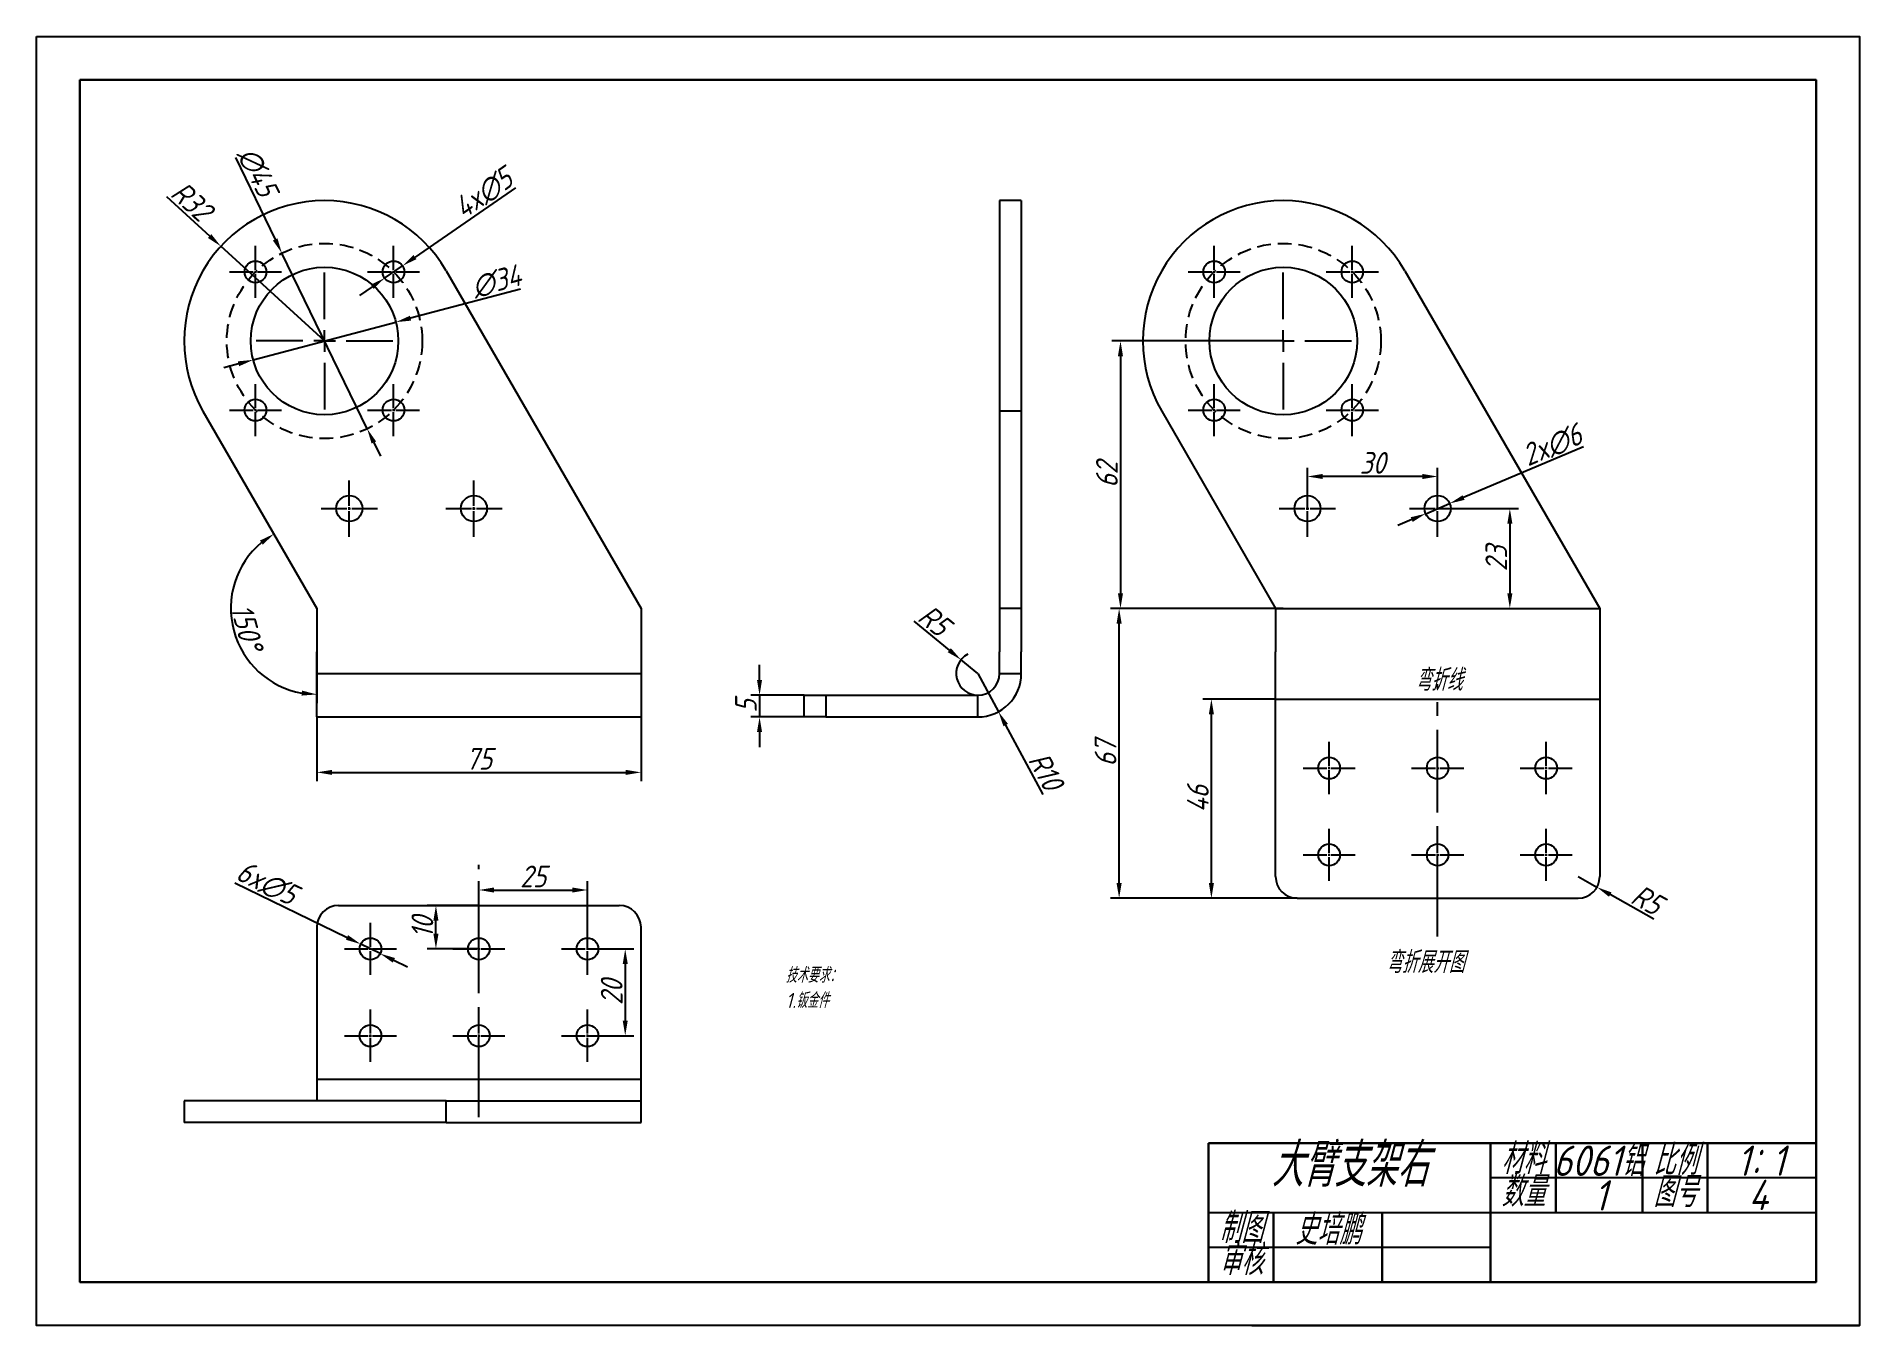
# Model space of a CAD drawing. Header units: millimetres. Extents: x 2835 to 3255, y 1592 to 1889.
import ezdxf

# ---------------------------------------------------------------- set-up
doc = ezdxf.new("R2010")
doc.units = ezdxf.units.MM
doc.linetypes.add('CENTER2', pattern=[28.575, 19.05, -3.175, 3.175, -3.175])
doc.linetypes.add('HIDDEN2', pattern=[4.7625, 3.175, -1.5875])
for name, color, linetype in [('10', 7, 'Continuous'), ('中心线', 1, 'CENTER2'), ('细实线', 3, 'Continuous'), ('虚线', 2, 'HIDDEN2')]:
    doc.layers.add(name, color=color, linetype=linetype)
doc.layers.add('粗实线', color=7, linetype='Continuous', lineweight=30)
doc.styles.get("Standard").update_dxf_attribs({"font": 'gbeitc.shx', "bigfont": 'gbcbig.shx'})
doc.dimstyles.new('ISO-25', dxfattribs={"dimtxt": 5, "dimasz": 3.5, "dimexe": 2, "dimexo": 0, "dimtad": 1, "dimdec": 0, "dimtxsty": 'Standard', "dimcen": 2.5, "dimadec": 0, "dimazin": 0, "dimtfac": 1, "dimtdec": 0, "dimtmove": 0, "dimatfit": 3, "dimfxl": 1, "dimarcsym": 0})

msp = doc.modelspace()

# ---------------------------------------------------------------- texts
at = {"layer": '粗实线', "lineweight": 25, "insert": (3126.96, 1742.88), "char_height": 5, "attachment_point": 1}
msp.add_mtext_dynamic_manual_height_columns('\\pxqc;弯折线', width=63.1263, gutter_width=17.5, heights=[0], dxfattribs=at)
at = {"layer": '细实线', "attachment_point": 1}
for s, width, heights, insert, char_height in [('弯折展开图', 22.0958, [0], (3146.39, 1677.84), 5), ('技术要求：\\P1.钣金件', 58.1829, [0], (3008.05, 1674.11), 3.5), ('\\pxqc;大臂支架右', 65, [0], (3105.44, 1633.61), 10), ('\\pxqc;材料', 15, [0], (3170.44, 1633.54), 7), ('\\pxqc;比例', 15, [0], (3205.44, 1633.27), 7), ('\\pxqc;6061铝', 20.9243, [0], (3184.79, 1633.08), 7), ('\\pxqc;1：1', 15, [0], (3225.22, 1633.1), 7), ('\\pxqc;数量', 15, [0], (3170.44, 1626), 7), ('\\pxqc;图号', 15, [0], (3205.44, 1625.89), 7), ('\\pxqc;1', 15, [0], (3188.26, 1625.09), 7), ('\\pxqc;4', 15, [0], (3224.62, 1625.19), 7), ('\\pxqc;制图', 15, [8], (3105.44, 1617.61), 7), ('\\pxqc;史培鹏', 15, [0], (3125.46, 1617.23), 7), ('\\pxqc;审核', 15, [8.61], (3105.44, 1610.23), 7)]:
    msp.add_mtext_dynamic_manual_height_columns(s, width=width, gutter_width=17.5, heights=heights, dxfattribs=dict(at, insert=insert, char_height=char_height))

# ---------------------------------------------------------------- blocks, each defined once
blk = doc.blocks.new('SW_CENTERMARKSYMBOL_0')
at = {"layer": '10', "color": 0}
for p, q in [((0, 5), (0, 15.75)), ((-5, 0), (-15.75, 0)), ((0, 0), (-2.5, 0)), ((0, 0), (0, 2.5)), ((0, 0), (0, -2.5)), ((0, 0), (2.5, 0)), ((5, 0), (15.75, 0)), ((0, -5), (0, -15.75))]:
    blk.add_line(p, q, dxfattribs=at)
blk = doc.blocks.new('*D12')
at = {"layer": 'Defpoints', "color": 0, "lineweight": 25, "transparency": 16777216}
for p in [(2918.24, 1822.8), (2885.38, 1814.1)]:
    blk.add_point(p, dxfattribs=at)
at = {"layer": '细实线', "color": 0, "lineweight": -2, "transparency": 16777216}
for p, q in [((2946.95, 1830.41), (2921.63, 1823.7)), ((2885.38, 1814.1), (2918.24, 1822.8)), ((2881.99, 1813.2), (2878.61, 1812.3))]:
    blk.add_line(p, q, dxfattribs=at)
at = {"layer": '细实线', "color": 0, "lineweight": 25, "transparency": 16777216}
for points in [[(2921.48, 1824.26), (2921.77, 1823.14), (2918.24, 1822.8)], [(2881.84, 1813.76), (2882.14, 1812.64), (2885.38, 1814.1)]]:
    blk.add_solid(points, dxfattribs=at)
at = {"layer": '细实线', "color": 0, "transparency": 16777216, "insert": (2941.41, 1832.18), "char_height": 5, "attachment_point": 5, "rotation": 14.8398}
blk.add_mtext('∅34', dxfattribs=at)
blk = doc.blocks.new('*D13')
at = {"layer": 'Defpoints', "color": 0, "transparency": 16777216}
for p in [(2877.93, 1840.26), (2901.81, 1818.45)]:
    blk.add_point(p, dxfattribs=at)
at = {"layer": '细实线', "color": 0, "lineweight": -2, "transparency": 16777216}
for p, q in [((2865.38, 1851.72), (2875.35, 1842.62)), ((2901.81, 1818.45), (2877.93, 1840.26))]:
    blk.add_line(p, q, dxfattribs=at)
at = {"layer": '细实线', "color": 0, "transparency": 16777216}
blk.add_solid([(2875.74, 1843.05), (2874.95, 1842.19), (2877.93, 1840.26)], dxfattribs=at)
at = {"layer": '细实线', "color": 0, "transparency": 16777216, "insert": (2871.18, 1850.66), "char_height": 5, "attachment_point": 5, "rotation": 317.5953}
blk.add_mtext('R32', dxfattribs=at)
blk = doc.blocks.new('*D19')
at = {"layer": 'Defpoints', "color": 0, "transparency": 16777216}
for p in [(2900.04, 1731.84), (2974.72, 1731.84), (2974.72, 1719.06)]:
    blk.add_point(p, dxfattribs=at)
at = {"layer": '细实线', "color": 0, "lineweight": -2, "transparency": 16777216}
for p, q in [((2900.04, 1731.84), (2900.04, 1717.06)), ((2974.72, 1731.84), (2974.72, 1717.06)), ((2903.54, 1719.06), (2971.22, 1719.06))]:
    blk.add_line(p, q, dxfattribs=at)
at = {"layer": '细实线', "color": 0, "transparency": 16777216}
for points in [[(2903.54, 1719.64), (2903.54, 1718.48), (2900.04, 1719.06)], [(2971.22, 1719.64), (2971.22, 1718.48), (2974.72, 1719.06)]]:
    blk.add_solid(points, dxfattribs=at)
at = {"layer": '细实线', "color": 0, "transparency": 16777216, "insert": (2937.38, 1722.18), "char_height": 5, "attachment_point": 5}
blk.add_mtext('75', dxfattribs=at)
blk = doc.blocks.new('*D20')
at = {"layer": 'Defpoints', "color": 0, "transparency": 16777216}
for p in [(2873.8, 1802.28), (2880.53, 1760.28), (2900.04, 1756.84), (2900.04, 1756.84), (2900.04, 1746.84)]:
    blk.add_point(p, dxfattribs=at)
at = {"layer": '细实线', "color": 0, "lineweight": -2, "transparency": 16777216}
blk.add_line((2900.04, 1746.84), (2900.04, 1735.02), dxfattribs=at)
blk.add_arc((2900.04, 1756.84), 19.82, 130.1323, 259.8677, dxfattribs=at)
at = {"layer": '细实线', "color": 0, "transparency": 16777216}
for points in [[(2886.93, 1772.47), (2887.6, 1771.51), (2890.13, 1774)], [(2896.61, 1737.91), (2896.5, 1736.75), (2900.04, 1737.02)]]:
    blk.add_solid(points, dxfattribs=at)
at = {"layer": '细实线', "color": 0, "transparency": 16777216, "insert": (2883.92, 1752.52), "char_height": 5, "attachment_point": 5, "rotation": 285}
blk.add_mtext('150°', dxfattribs=at)
blk = doc.blocks.new('*D21')
at = {"layer": 'Defpoints', "color": 0, "transparency": 16777216}
for p in [(3122.68, 1818.45), (3085.18, 1756.84), (3122.68, 1756.84)]:
    blk.add_point(p, dxfattribs=at)
at = {"layer": '细实线', "color": 0, "lineweight": -2, "transparency": 16777216}
for p, q in [((3122.68, 1818.45), (3083.18, 1818.45)), ((3085.18, 1814.95), (3085.18, 1760.34)), ((3122.68, 1756.84), (3083.18, 1756.84))]:
    blk.add_line(p, q, dxfattribs=at)
at = {"layer": '细实线', "color": 0, "transparency": 16777216}
for points in [[(3084.59, 1814.95), (3085.76, 1814.95), (3085.18, 1818.45)], [(3084.59, 1760.34), (3085.76, 1760.34), (3085.18, 1756.84)]]:
    blk.add_solid(points, dxfattribs=at)
at = {"layer": '细实线', "color": 0, "transparency": 16777216, "insert": (3082.05, 1787.64), "char_height": 5, "attachment_point": 5, "rotation": 90}
blk.add_mtext('62', dxfattribs=at)
blk = doc.blocks.new('*D24')
at = {"layer": 'Defpoints', "color": 0, "transparency": 16777216}
for p in [(3084.87, 1756.84), (3120.91, 1756.84), (3125.91, 1690.06)]:
    blk.add_point(p, dxfattribs=at)
at = {"layer": '细实线', "color": 0, "lineweight": -2, "transparency": 16777216}
for p, q in [((3120.91, 1756.84), (3082.87, 1756.84)), ((3084.87, 1693.56), (3084.87, 1753.34)), ((3125.91, 1690.06), (3082.87, 1690.06))]:
    blk.add_line(p, q, dxfattribs=at)
at = {"layer": '细实线', "color": 0, "transparency": 16777216}
for points in [[(3084.28, 1753.34), (3085.45, 1753.34), (3084.87, 1756.84)], [(3084.28, 1693.56), (3085.45, 1693.56), (3084.87, 1690.06)]]:
    blk.add_solid(points, dxfattribs=at)
at = {"layer": '细实线', "color": 0, "transparency": 16777216, "insert": (3081.74, 1723.45), "char_height": 5, "attachment_point": 5, "rotation": 90}
blk.add_mtext('67', dxfattribs=at)
blk = doc.blocks.new('*D25')
at = {"layer": 'Defpoints', "color": 0, "transparency": 16777216}
for p in [(3052.33, 1741.84), (3057.07, 1733.03)]:
    blk.add_point(p, dxfattribs=at)
at = {"layer": '细实线', "color": 0, "lineweight": -2, "transparency": 16777216}
for p, q in [((3052.33, 1741.84), (3057.07, 1733.03)), ((3067.36, 1713.94), (3058.73, 1729.95))]:
    blk.add_line(p, q, dxfattribs=at)
at = {"layer": '细实线', "color": 0, "transparency": 16777216}
blk.add_solid([(3059.25, 1730.23), (3058.22, 1729.67), (3057.07, 1733.03)], dxfattribs=at)
at = {"layer": '细实线', "color": 0, "transparency": 16777216, "insert": (3067.99, 1719.36), "char_height": 5, "attachment_point": 5, "rotation": 298.3113}
blk.add_mtext('R10', dxfattribs=at)
blk = doc.blocks.new('*D26')
at = {"layer": 'Defpoints', "color": 0, "transparency": 16777216}
for p in [(3012.33, 1736.84), (3002.03, 1731.84), (3012.33, 1731.84)]:
    blk.add_point(p, dxfattribs=at)
at = {"layer": '细实线', "color": 0, "lineweight": -2, "transparency": 16777216}
for p, q in [((3002.03, 1740.34), (3002.03, 1743.84)), ((3012.33, 1736.84), (3000.03, 1736.84)), ((3002.03, 1736.84), (3002.03, 1731.84)), ((3012.33, 1731.84), (3000.03, 1731.84)), ((3002.03, 1728.34), (3002.03, 1724.84))]:
    blk.add_line(p, q, dxfattribs=at)
at = {"layer": '细实线', "color": 0, "transparency": 16777216}
for points in [[(3001.44, 1740.34), (3002.61, 1740.34), (3002.03, 1736.84)], [(3001.44, 1728.34), (3002.61, 1728.34), (3002.03, 1731.84)]]:
    blk.add_solid(points, dxfattribs=at)
at = {"layer": '细实线', "color": 0, "transparency": 16777216, "insert": (2998.9, 1734.34), "char_height": 5, "attachment_point": 5, "rotation": 90}
blk.add_mtext('5', dxfattribs=at)
blk = doc.blocks.new('*U27')
at = {"layer": '中心线', "color": 0, "linetype": 'CENTER2', "lineweight": 25, "transparency": 16777216}
for p, q in [((0, 0.5), (0, 6)), ((-6, 0), (-0.5, 0)), ((0.5, 0), (6, 0)), ((0, -6), (0, -0.5))]:
    blk.add_line(p, q, dxfattribs=at)
at = {"layer": '中心线', "color": 0, "linetype": 'Continuous', "lineweight": 25, "transparency": 16777216}
for p, q in [((-0.25, 0), (0.25, 0)), ((0, -0.25), (0, 0.25))]:
    blk.add_line(p, q, dxfattribs=at)
blk = doc.blocks.new('*U28')
at = {"layer": '中心线', "color": 0, "linetype": 'CENTER2', "lineweight": 25, "transparency": 16777216}
for p, q in [((0, 0.5), (0, 6)), ((-6, 0), (-0.5, 0)), ((0.5, 0), (6, 0)), ((0, -6), (0, -0.5))]:
    blk.add_line(p, q, dxfattribs=at)
at = {"layer": '中心线', "color": 0, "linetype": 'Continuous', "lineweight": 25, "transparency": 16777216}
for p, q in [((-0.25, 0), (0.25, 0)), ((0, -0.25), (0, 0.25))]:
    blk.add_line(p, q, dxfattribs=at)
blk = doc.blocks.new('*U29')
at = {"layer": '中心线', "color": 0, "linetype": 'CENTER2', "lineweight": 25, "transparency": 16777216}
for p, q in [((0, 0.5), (0, 6)), ((-6, 0), (-0.5, 0)), ((0.5, 0), (6, 0)), ((0, -6), (0, -0.5))]:
    blk.add_line(p, q, dxfattribs=at)
at = {"layer": '中心线', "color": 0, "linetype": 'Continuous', "lineweight": 25, "transparency": 16777216}
for p, q in [((-0.25, 0), (0.25, 0)), ((0, -0.25), (0, 0.25))]:
    blk.add_line(p, q, dxfattribs=at)
blk = doc.blocks.new('*U30')
at = {"layer": '中心线', "color": 0, "linetype": 'CENTER2', "lineweight": 25, "transparency": 16777216}
for p, q in [((0, 0.5), (0, 6)), ((-6, 0), (-0.5, 0)), ((0.5, 0), (6, 0)), ((0, -6), (0, -0.5))]:
    blk.add_line(p, q, dxfattribs=at)
at = {"layer": '中心线', "color": 0, "linetype": 'Continuous', "lineweight": 25, "transparency": 16777216}
for p, q in [((-0.25, 0), (0.25, 0)), ((0, -0.25), (0, 0.25))]:
    blk.add_line(p, q, dxfattribs=at)
blk = doc.blocks.new('*U31')
at = {"layer": '中心线', "color": 0, "linetype": 'CENTER2', "lineweight": 25, "transparency": 16777216}
for p, q in [((0, 0.5), (0, 6)), ((-6, 0), (-0.5, 0)), ((0.5, 0), (6, 0)), ((0, -6), (0, -0.5))]:
    blk.add_line(p, q, dxfattribs=at)
at = {"layer": '中心线', "color": 0, "linetype": 'Continuous', "lineweight": 25, "transparency": 16777216}
for p, q in [((-0.25, 0), (0.25, 0)), ((0, -0.25), (0, 0.25))]:
    blk.add_line(p, q, dxfattribs=at)
blk = doc.blocks.new('*U32')
at = {"layer": '中心线', "color": 0, "linetype": 'CENTER2', "lineweight": 25, "transparency": 16777216}
for p, q in [((0, 0.5), (0, 6)), ((-6, 0), (-0.5, 0)), ((0.5, 0), (6, 0)), ((0, -6), (0, -0.5))]:
    blk.add_line(p, q, dxfattribs=at)
at = {"layer": '中心线', "color": 0, "linetype": 'Continuous', "lineweight": 25, "transparency": 16777216}
for p, q in [((-0.25, 0), (0.25, 0)), ((0, -0.25), (0, 0.25))]:
    blk.add_line(p, q, dxfattribs=at)
blk = doc.blocks.new('*U33')
at = {"layer": '中心线', "color": 0, "linetype": 'CENTER2', "lineweight": 25, "transparency": 16777216}
for p, q in [((0, 0.5), (0, 6)), ((-6, 0), (-0.5, 0)), ((0.5, 0), (6, 0)), ((0, -6), (0, -0.5))]:
    blk.add_line(p, q, dxfattribs=at)
at = {"layer": '中心线', "color": 0, "linetype": 'Continuous', "lineweight": 25, "transparency": 16777216}
for p, q in [((-0.25, 0), (0.25, 0)), ((0, -0.25), (0, 0.25))]:
    blk.add_line(p, q, dxfattribs=at)
blk = doc.blocks.new('*U34')
at = {"layer": '中心线', "color": 0, "linetype": 'CENTER2', "lineweight": 25, "transparency": 16777216}
for p, q in [((0, 0.5), (0, 6)), ((-6, 0), (-0.5, 0)), ((0.5, 0), (6, 0)), ((0, -6), (0, -0.5))]:
    blk.add_line(p, q, dxfattribs=at)
at = {"layer": '中心线', "color": 0, "linetype": 'Continuous', "lineweight": 25, "transparency": 16777216}
for p, q in [((-0.25, 0), (0.25, 0)), ((0, -0.25), (0, 0.25))]:
    blk.add_line(p, q, dxfattribs=at)
blk = doc.blocks.new('*D35')
at = {"layer": 'Defpoints', "color": 0, "lineweight": 25, "transparency": 16777216}
for p in [(2919.78, 1835.78), (2915.66, 1832.94)]:
    blk.add_point(p, dxfattribs=at)
at = {"layer": '细实线', "color": 0, "lineweight": -2, "transparency": 16777216}
for p, q in [((2945.77, 1853.72), (2922.66, 1837.77)), ((2915.66, 1832.94), (2919.78, 1835.78)), ((2912.78, 1830.95), (2909.9, 1828.96))]:
    blk.add_line(p, q, dxfattribs=at)
at = {"layer": '细实线', "color": 0, "lineweight": 25, "transparency": 16777216}
for points in [[(2922.33, 1838.25), (2922.99, 1837.29), (2919.78, 1835.78)], [(2912.45, 1831.43), (2913.11, 1830.47), (2915.66, 1832.94)]]:
    blk.add_solid(points, dxfattribs=at)
at = {"layer": '细实线', "color": 0, "lineweight": 25, "transparency": 16777216, "insert": (2938.43, 1852.45), "char_height": 5, "attachment_point": 5, "rotation": 34.6142}
blk.add_mtext('4x∅5', dxfattribs=at)
blk = doc.blocks.new('*D36')
at = {"layer": 'Defpoints', "color": 0, "lineweight": 25, "transparency": 16777216}
for p in [(2891.98, 1838.69), (2911.64, 1798.21)]:
    blk.add_point(p, dxfattribs=at)
at = {"layer": '细实线', "color": 0, "lineweight": -2, "transparency": 16777216}
for p, q in [((2881.27, 1860.73), (2890.45, 1841.84)), ((2911.64, 1798.21), (2891.98, 1838.69)), ((2913.17, 1795.06), (2914.7, 1791.92))]:
    blk.add_line(p, q, dxfattribs=at)
at = {"layer": '细实线', "color": 0, "lineweight": 25, "transparency": 16777216}
for points in [[(2890.97, 1842.09), (2889.92, 1841.58), (2891.98, 1838.69)], [(2913.69, 1795.32), (2912.65, 1794.81), (2911.64, 1798.21)]]:
    blk.add_solid(points, dxfattribs=at)
at = {"layer": '细实线', "color": 0, "lineweight": 25, "transparency": 16777216, "insert": (2886.36, 1857.41), "char_height": 5, "attachment_point": 5, "rotation": 295.909}
blk.add_mtext('∅45', dxfattribs=at)
blk = doc.blocks.new('*D37')
at = {"layer": 'Defpoints', "color": 0, "lineweight": 25, "transparency": 16777216}
for p in [(3190.59, 1695.06), (3194.95, 1692.61)]:
    blk.add_point(p, dxfattribs=at)
at = {"layer": '细实线', "color": 0, "lineweight": -2, "transparency": 16777216}
for p, q in [((3190.59, 1695.06), (3194.95, 1692.61)), ((3208.05, 1685.26), (3198.01, 1690.9))]:
    blk.add_line(p, q, dxfattribs=at)
at = {"layer": '细实线', "color": 0, "lineweight": 25, "transparency": 16777216}
blk.add_solid([(3198.29, 1691.41), (3197.72, 1690.39), (3194.95, 1692.61)], dxfattribs=at)
at = {"layer": '细实线', "color": 0, "lineweight": 25, "transparency": 16777216, "insert": (3206.49, 1689.72), "char_height": 5, "attachment_point": 5, "rotation": 330.7063}
blk.add_mtext('R5', dxfattribs=at)
blk = doc.blocks.new('*D38')
at = {"layer": 'Defpoints', "color": 0, "lineweight": 25, "transparency": 16777216}
for p in [(3106.12, 1735.95), (3120.91, 1735.95), (3125.91, 1690.06)]:
    blk.add_point(p, dxfattribs=at)
at = {"layer": '细实线', "color": 0, "lineweight": -2, "transparency": 16777216}
for p, q in [((3120.91, 1735.95), (3104.12, 1735.95)), ((3106.12, 1693.56), (3106.12, 1732.45)), ((3125.91, 1690.06), (3104.12, 1690.06))]:
    blk.add_line(p, q, dxfattribs=at)
at = {"layer": '细实线', "color": 0, "lineweight": 25, "transparency": 16777216}
for points in [[(3105.54, 1732.45), (3106.71, 1732.45), (3106.12, 1735.95)], [(3105.54, 1693.56), (3106.71, 1693.56), (3106.12, 1690.06)]]:
    blk.add_solid(points, dxfattribs=at)
at = {"layer": '细实线', "color": 0, "lineweight": 25, "transparency": 16777216, "insert": (3103, 1713), "char_height": 5, "attachment_point": 5, "rotation": 90}
blk.add_mtext('46', dxfattribs=at)
blk = doc.blocks.new('*D39')
at = {"layer": 'Defpoints', "color": 0, "lineweight": 25, "transparency": 16777216}
for p in [(2962.38, 1691.96), (2937.38, 1678.39), (2962.38, 1678.39)]:
    blk.add_point(p, dxfattribs=at)
at = {"layer": '细实线', "color": 0, "lineweight": -2, "transparency": 16777216}
for p, q in [((2937.38, 1678.39), (2937.38, 1693.96)), ((2962.38, 1678.39), (2962.38, 1693.96)), ((2940.88, 1691.96), (2958.88, 1691.96))]:
    blk.add_line(p, q, dxfattribs=at)
at = {"layer": '细实线', "color": 0, "lineweight": 25, "transparency": 16777216}
for points in [[(2940.88, 1692.54), (2940.88, 1691.37), (2937.38, 1691.96)], [(2958.88, 1692.54), (2958.88, 1691.37), (2962.38, 1691.96)]]:
    blk.add_solid(points, dxfattribs=at)
at = {"layer": '细实线', "color": 0, "lineweight": 25, "transparency": 16777216, "insert": (2949.88, 1695.08), "char_height": 5, "attachment_point": 5}
blk.add_mtext('25', dxfattribs=at)
blk = doc.blocks.new('*D40')
at = {"layer": 'Defpoints', "color": 0, "lineweight": 25, "transparency": 16777216}
for p in [(2962.38, 1678.39), (2962.38, 1658.39), (2971.08, 1658.39)]:
    blk.add_point(p, dxfattribs=at)
at = {"layer": '细实线', "color": 0, "lineweight": -2, "transparency": 16777216}
for p, q in [((2962.38, 1678.39), (2973.08, 1678.39)), ((2971.08, 1674.89), (2971.08, 1661.89)), ((2962.38, 1658.39), (2973.08, 1658.39))]:
    blk.add_line(p, q, dxfattribs=at)
at = {"layer": '细实线', "color": 0, "lineweight": 25, "transparency": 16777216}
for points in [[(2970.5, 1674.89), (2971.67, 1674.89), (2971.08, 1678.39)], [(2970.5, 1661.89), (2971.67, 1661.89), (2971.08, 1658.39)]]:
    blk.add_solid(points, dxfattribs=at)
at = {"layer": '细实线', "color": 0, "lineweight": 25, "transparency": 16777216, "insert": (2967.96, 1668.39), "char_height": 5, "attachment_point": 5, "rotation": 90}
blk.add_mtext('20', dxfattribs=at)
blk = doc.blocks.new('*D41')
at = {"layer": 'Defpoints', "color": 0, "lineweight": 25, "transparency": 16777216}
for p in [(2927.47, 1688.39), (2937.38, 1688.39), (2937.38, 1678.39)]:
    blk.add_point(p, dxfattribs=at)
at = {"layer": '细实线', "color": 0, "lineweight": -2, "transparency": 16777216}
for p, q in [((2937.38, 1688.39), (2925.47, 1688.39)), ((2927.47, 1681.89), (2927.47, 1684.89)), ((2937.38, 1678.39), (2925.47, 1678.39))]:
    blk.add_line(p, q, dxfattribs=at)
at = {"layer": '细实线', "color": 0, "lineweight": 25, "transparency": 16777216}
for points in [[(2926.89, 1684.89), (2928.06, 1684.89), (2927.47, 1688.39)], [(2926.89, 1681.89), (2928.06, 1681.89), (2927.47, 1678.39)]]:
    blk.add_solid(points, dxfattribs=at)
at = {"layer": '细实线', "color": 0, "lineweight": 25, "transparency": 16777216, "insert": (2924.35, 1683.39), "char_height": 5, "attachment_point": 5, "rotation": 90}
blk.add_mtext('10', dxfattribs=at)
blk = doc.blocks.new('*U42')
at = {"layer": '中心线', "color": 0, "linetype": 'CENTER2', "lineweight": 25, "transparency": 16777216}
for p, q in [((0, 0.5), (0, 6)), ((-6, 0), (-0.5, 0)), ((0.5, 0), (6, 0)), ((0, -6), (0, -0.5))]:
    blk.add_line(p, q, dxfattribs=at)
at = {"layer": '中心线', "color": 0, "linetype": 'Continuous', "lineweight": 25, "transparency": 16777216}
for p, q in [((-0.25, 0), (0.25, 0)), ((0, -0.25), (0, 0.25))]:
    blk.add_line(p, q, dxfattribs=at)
blk = doc.blocks.new('*U43')
at = {"layer": '中心线', "color": 0, "linetype": 'CENTER2', "lineweight": 25, "transparency": 16777216}
for p, q in [((0, 0.5), (0, 6)), ((-6, 0), (-0.5, 0)), ((0.5, 0), (6, 0)), ((0, -6), (0, -0.5))]:
    blk.add_line(p, q, dxfattribs=at)
at = {"layer": '中心线', "color": 0, "linetype": 'Continuous', "lineweight": 25, "transparency": 16777216}
for p, q in [((-0.25, 0), (0.25, 0)), ((0, -0.25), (0, 0.25))]:
    blk.add_line(p, q, dxfattribs=at)
blk = doc.blocks.new('*U44')
at = {"layer": '中心线', "color": 0, "linetype": 'CENTER2', "lineweight": 25, "transparency": 16777216}
for p, q in [((0, 0.5), (0, 6)), ((-6, 0), (-0.5, 0)), ((0.5, 0), (6, 0)), ((0, -6), (0, -0.5))]:
    blk.add_line(p, q, dxfattribs=at)
at = {"layer": '中心线', "color": 0, "linetype": 'Continuous', "lineweight": 25, "transparency": 16777216}
for p, q in [((-0.25, 0), (0.25, 0)), ((0, -0.25), (0, 0.25))]:
    blk.add_line(p, q, dxfattribs=at)
blk = doc.blocks.new('*U45')
at = {"layer": '中心线', "color": 0, "linetype": 'CENTER2', "lineweight": 25, "transparency": 16777216}
for p, q in [((0, 0.5), (0, 6)), ((-6, 0), (-0.5, 0)), ((0.5, 0), (6, 0)), ((0, -6), (0, -0.5))]:
    blk.add_line(p, q, dxfattribs=at)
at = {"layer": '中心线', "color": 0, "linetype": 'Continuous', "lineweight": 25, "transparency": 16777216}
for p, q in [((-0.25, 0), (0.25, 0)), ((0, -0.25), (0, 0.25))]:
    blk.add_line(p, q, dxfattribs=at)
blk = doc.blocks.new('*U46')
at = {"layer": '中心线', "color": 0, "linetype": 'CENTER2', "lineweight": 25, "transparency": 16777216}
for p, q in [((0, 0.5), (0, 6)), ((-6, 0), (-0.5, 0)), ((0.5, 0), (6, 0)), ((0, -6), (0, -0.5))]:
    blk.add_line(p, q, dxfattribs=at)
at = {"layer": '中心线', "color": 0, "linetype": 'Continuous', "lineweight": 25, "transparency": 16777216}
for p, q in [((-0.25, 0), (0.25, 0)), ((0, -0.25), (0, 0.25))]:
    blk.add_line(p, q, dxfattribs=at)
blk = doc.blocks.new('*U47')
at = {"layer": '中心线', "color": 0, "linetype": 'CENTER2', "lineweight": 25, "transparency": 16777216}
for p, q in [((0, 0.5), (0, 6)), ((-6, 0), (-0.5, 0)), ((0.5, 0), (6, 0)), ((0, -6), (0, -0.5))]:
    blk.add_line(p, q, dxfattribs=at)
at = {"layer": '中心线', "color": 0, "linetype": 'Continuous', "lineweight": 25, "transparency": 16777216}
for p, q in [((-0.25, 0), (0.25, 0)), ((0, -0.25), (0, 0.25))]:
    blk.add_line(p, q, dxfattribs=at)
blk = doc.blocks.new('*U48')
at = {"layer": '中心线', "color": 0, "linetype": 'CENTER2', "lineweight": 25, "transparency": 16777216}
for p, q in [((0, 0.5), (0, 6)), ((-6, 0), (-0.5, 0)), ((0.5, 0), (6, 0)), ((0, -6), (0, -0.5))]:
    blk.add_line(p, q, dxfattribs=at)
at = {"layer": '中心线', "color": 0, "linetype": 'Continuous', "lineweight": 25, "transparency": 16777216}
for p, q in [((-0.25, 0), (0.25, 0)), ((0, -0.25), (0, 0.25))]:
    blk.add_line(p, q, dxfattribs=at)
blk = doc.blocks.new('*U49')
at = {"layer": '中心线', "color": 0, "linetype": 'CENTER2', "lineweight": 25, "transparency": 16777216}
for p, q in [((0, 0.5), (0, 6)), ((-6, 0), (-0.5, 0)), ((0.5, 0), (6, 0)), ((0, -6), (0, -0.5))]:
    blk.add_line(p, q, dxfattribs=at)
at = {"layer": '中心线', "color": 0, "linetype": 'Continuous', "lineweight": 25, "transparency": 16777216}
for p, q in [((-0.25, 0), (0.25, 0)), ((0, -0.25), (0, 0.25))]:
    blk.add_line(p, q, dxfattribs=at)
blk = doc.blocks.new('*U50')
at = {"layer": '中心线', "color": 0, "linetype": 'CENTER2', "lineweight": 25, "transparency": 16777216}
for p, q in [((0, 0.5), (0, 6)), ((-6, 0), (-0.5, 0)), ((0.5, 0), (6, 0)), ((0, -6), (0, -0.5))]:
    blk.add_line(p, q, dxfattribs=at)
at = {"layer": '中心线', "color": 0, "linetype": 'Continuous', "lineweight": 25, "transparency": 16777216}
for p, q in [((-0.25, 0), (0.25, 0)), ((0, -0.25), (0, 0.25))]:
    blk.add_line(p, q, dxfattribs=at)
blk = doc.blocks.new('*U51')
at = {"layer": '中心线', "color": 0, "linetype": 'CENTER2', "lineweight": 25, "transparency": 16777216}
for p, q in [((0, 0.5), (0, 6)), ((-6, 0), (-0.5, 0)), ((0.5, 0), (6, 0)), ((0, -6), (0, -0.5))]:
    blk.add_line(p, q, dxfattribs=at)
at = {"layer": '中心线', "color": 0, "linetype": 'Continuous', "lineweight": 25, "transparency": 16777216}
for p, q in [((-0.25, 0), (0.25, 0)), ((0, -0.25), (0, 0.25))]:
    blk.add_line(p, q, dxfattribs=at)
blk = doc.blocks.new('*U52')
at = {"layer": '中心线', "color": 0, "linetype": 'CENTER2', "lineweight": 25, "transparency": 16777216}
for p, q in [((0, 0.5), (0, 6)), ((-6, 0), (-0.5, 0)), ((0.5, 0), (6, 0)), ((0, -6), (0, -0.5))]:
    blk.add_line(p, q, dxfattribs=at)
at = {"layer": '中心线', "color": 0, "linetype": 'Continuous', "lineweight": 25, "transparency": 16777216}
for p, q in [((-0.25, 0), (0.25, 0)), ((0, -0.25), (0, 0.25))]:
    blk.add_line(p, q, dxfattribs=at)
blk = doc.blocks.new('*U53')
at = {"layer": '中心线', "color": 0, "linetype": 'CENTER2', "lineweight": 25, "transparency": 16777216}
for p, q in [((0, 0.5), (0, 6)), ((-6, 0), (-0.5, 0)), ((0.5, 0), (6, 0)), ((0, -6), (0, -0.5))]:
    blk.add_line(p, q, dxfattribs=at)
at = {"layer": '中心线', "color": 0, "linetype": 'Continuous', "lineweight": 25, "transparency": 16777216}
for p, q in [((-0.25, 0), (0.25, 0)), ((0, -0.25), (0, 0.25))]:
    blk.add_line(p, q, dxfattribs=at)
blk = doc.blocks.new('*D54')
at = {"layer": 'Defpoints', "color": 0, "lineweight": 25, "transparency": 16777216}
for p in [(3048.45, 1745), (3052.33, 1741.84)]:
    blk.add_point(p, dxfattribs=at)
at = {"layer": '细实线', "color": 0, "lineweight": -2, "transparency": 16777216}
for p, q in [((3037.54, 1753.89), (3045.74, 1747.21)), ((3052.33, 1741.84), (3048.45, 1745))]:
    blk.add_line(p, q, dxfattribs=at)
blk.add_arc((3052.33, 1741.84), 5, 117.8992, 270, dxfattribs=at)
at = {"layer": '细实线', "color": 0, "lineweight": 25, "transparency": 16777216}
blk.add_solid([(3046.11, 1747.66), (3045.37, 1746.75), (3048.45, 1745)], dxfattribs=at)
at = {"layer": '细实线', "color": 0, "lineweight": 25, "transparency": 16777216, "insert": (3042.26, 1754.08), "char_height": 5, "attachment_point": 5, "rotation": 320.8175}
blk.add_mtext('R5', dxfattribs=at)
blk = doc.blocks.new('*D55')
at = {"layer": 'Defpoints', "color": 0, "lineweight": 25, "transparency": 16777216}
for p in [(2910.14, 1679.49), (2914.63, 1677.3)]:
    blk.add_point(p, dxfattribs=at)
at = {"layer": '细实线', "color": 0, "lineweight": -2, "transparency": 16777216}
for p, q in [((2881.15, 1693.62), (2906.99, 1681.02)), ((2914.63, 1677.3), (2910.14, 1679.49)), ((2917.78, 1675.77), (2920.92, 1674.23))]:
    blk.add_line(p, q, dxfattribs=at)
at = {"layer": '细实线', "color": 0, "lineweight": 25, "transparency": 16777216}
for points in [[(2907.24, 1681.55), (2906.73, 1680.5), (2910.14, 1679.49)], [(2918.03, 1676.29), (2917.52, 1675.24), (2914.63, 1677.3)]]:
    blk.add_solid(points, dxfattribs=at)
at = {"layer": '细实线', "color": 0, "lineweight": 25, "transparency": 16777216, "insert": (2888.47, 1693.53), "char_height": 5, "attachment_point": 5, "rotation": 334.0108}
blk.add_mtext('6x∅5', dxfattribs=at)
blk = doc.blocks.new('*D56')
at = {"layer": 'Defpoints', "color": 0, "lineweight": 25, "transparency": 16777216}
for p in [(3158.25, 1779.84), (3158.25, 1756.84), (3174.88, 1756.84)]:
    blk.add_point(p, dxfattribs=at)
at = {"layer": '细实线', "color": 0, "lineweight": -2, "transparency": 16777216}
for p, q in [((3158.25, 1779.84), (3176.88, 1779.84)), ((3174.88, 1776.34), (3174.88, 1760.34)), ((3158.25, 1756.84), (3176.88, 1756.84))]:
    blk.add_line(p, q, dxfattribs=at)
at = {"layer": '细实线', "color": 0, "lineweight": 25, "transparency": 16777216}
for points in [[(3174.3, 1776.34), (3175.47, 1776.34), (3174.88, 1779.84)], [(3174.3, 1760.34), (3175.47, 1760.34), (3174.88, 1756.84)]]:
    blk.add_solid(points, dxfattribs=at)
at = {"layer": '细实线', "color": 0, "lineweight": 25, "transparency": 16777216, "insert": (3171.76, 1768.34), "char_height": 5, "attachment_point": 5, "rotation": 90}
blk.add_mtext('23', dxfattribs=at)
blk = doc.blocks.new('*D57')
at = {"layer": 'Defpoints', "color": 0, "lineweight": 25, "transparency": 16777216}
for p in [(3128.25, 1787.23), (3128.25, 1779.84), (3158.25, 1779.84)]:
    blk.add_point(p, dxfattribs=at)
at = {"layer": '细实线', "color": 0, "lineweight": -2, "transparency": 16777216}
for p, q in [((3128.25, 1779.84), (3128.25, 1789.23)), ((3158.25, 1779.84), (3158.25, 1789.23)), ((3154.75, 1787.23), (3131.75, 1787.23))]:
    blk.add_line(p, q, dxfattribs=at)
at = {"layer": '细实线', "color": 0, "lineweight": 25, "transparency": 16777216}
for points in [[(3131.75, 1787.82), (3131.75, 1786.65), (3128.25, 1787.23)], [(3154.75, 1787.82), (3154.75, 1786.65), (3158.25, 1787.23)]]:
    blk.add_solid(points, dxfattribs=at)
at = {"layer": '细实线', "color": 0, "lineweight": 25, "transparency": 16777216, "insert": (3143.25, 1790.36), "char_height": 5, "attachment_point": 5}
blk.add_mtext('30', dxfattribs=at)
blk = doc.blocks.new('*U58')
at = {"layer": '中心线', "color": 0, "linetype": 'CENTER2', "lineweight": 25, "transparency": 16777216}
for p, q in [((0, 0.6), (0, 6.5)), ((-6.5, 0), (-0.6, 0)), ((0.6, 0), (6.5, 0)), ((0, -6.5), (0, -0.6))]:
    blk.add_line(p, q, dxfattribs=at)
at = {"layer": '中心线', "color": 0, "linetype": 'Continuous', "lineweight": 25, "transparency": 16777216}
for p, q in [((-0.3, 0), (0.3, 0)), ((0, -0.3), (0, 0.3))]:
    blk.add_line(p, q, dxfattribs=at)
blk = doc.blocks.new('*U59')
at = {"layer": '中心线', "color": 0, "linetype": 'CENTER2', "lineweight": 25, "transparency": 16777216}
for p, q in [((0, 0.6), (0, 6.5)), ((-6.5, 0), (-0.6, 0)), ((0.6, 0), (6.5, 0)), ((0, -6.5), (0, -0.6))]:
    blk.add_line(p, q, dxfattribs=at)
at = {"layer": '中心线', "color": 0, "linetype": 'Continuous', "lineweight": 25, "transparency": 16777216}
for p, q in [((-0.3, 0), (0.3, 0)), ((0, -0.3), (0, 0.3))]:
    blk.add_line(p, q, dxfattribs=at)
blk = doc.blocks.new('*U60')
at = {"layer": '中心线', "color": 0, "linetype": 'CENTER2', "lineweight": 25, "transparency": 16777216}
for p, q in [((0, 0.6), (0, 6.5)), ((-6.5, 0), (-0.6, 0)), ((0.6, 0), (6.5, 0)), ((0, -6.5), (0, -0.6))]:
    blk.add_line(p, q, dxfattribs=at)
at = {"layer": '中心线', "color": 0, "linetype": 'Continuous', "lineweight": 25, "transparency": 16777216}
for p, q in [((-0.3, 0), (0.3, 0)), ((0, -0.3), (0, 0.3))]:
    blk.add_line(p, q, dxfattribs=at)
blk = doc.blocks.new('*U61')
at = {"layer": '中心线', "color": 0, "linetype": 'CENTER2', "lineweight": 25, "transparency": 16777216}
for p, q in [((0, 0.6), (0, 6.5)), ((-6.5, 0), (-0.6, 0)), ((0.6, 0), (6.5, 0)), ((0, -6.5), (0, -0.6))]:
    blk.add_line(p, q, dxfattribs=at)
at = {"layer": '中心线', "color": 0, "linetype": 'Continuous', "lineweight": 25, "transparency": 16777216}
for p, q in [((-0.3, 0), (0.3, 0)), ((0, -0.3), (0, 0.3))]:
    blk.add_line(p, q, dxfattribs=at)
blk = doc.blocks.new('*D62')
at = {"layer": 'Defpoints', "color": 0, "lineweight": 25, "transparency": 16777216}
for p in [(3161.01, 1781.01), (3155.49, 1778.66)]:
    blk.add_point(p, dxfattribs=at)
at = {"layer": '细实线', "color": 0, "lineweight": -2, "transparency": 16777216}
for p, q in [((3191.83, 1794.08), (3164.24, 1782.37)), ((3155.49, 1778.66), (3161.01, 1781.01)), ((3152.27, 1777.3), (3149.05, 1775.93))]:
    blk.add_line(p, q, dxfattribs=at)
at = {"layer": '细实线', "color": 0, "lineweight": 25, "transparency": 16777216}
for points in [[(3164.01, 1782.91), (3164.46, 1781.84), (3161.01, 1781.01)], [(3152.04, 1777.84), (3152.5, 1776.76), (3155.49, 1778.66)]]:
    blk.add_solid(points, dxfattribs=at)
at = {"layer": '细实线', "color": 0, "lineweight": 25, "transparency": 16777216, "insert": (3184.62, 1794.41), "char_height": 5, "attachment_point": 5, "rotation": 22.9831}
blk.add_mtext('2x∅6', dxfattribs=at)

# ---------------------------------------------------------------- dimensions: what is measured, and where the dimension line sits
at = {"layer": '细实线', "lineweight": 25}
dim = msp.add_diameter_dim_2p(p1=(2911.64, 1798.21), p2=(2891.98, 1838.69), dimstyle='ISO-25', dxfattribs=at)
dim.commit()
dim.dimension.update_dxf_attribs({"geometry": '*D36', "text_midpoint": (2883.55, 1856.05), "dimtype": 163})
at = {"layer": '细实线'}
dim = msp.add_radius_dim(center=(2901.81, 1818.45), mpoint=(2877.93, 1840.26), dimstyle='ISO-25', dxfattribs=at)
dim.commit()
dim.dimension.update_dxf_attribs({"geometry": '*D13', "text_midpoint": (2871.18, 1850.66)})
at = {"layer": '细实线', "lineweight": 25}
for p1, p2, text, picture, middle in [((2915.66, 1832.94), (2919.78, 1835.78), '4x<>', '*D35', (2940.2, 1849.88)), ((3155.49, 1778.66), (3161.01, 1781.01), '2x<>', '*D62', (3185.84, 1791.54)), ((2914.63, 1677.3), (2910.14, 1679.49), '6x<>', '*D55', (2887.1, 1690.72))]:
    dim = msp.add_diameter_dim_2p(p1=p1, p2=p2, text=text, dimstyle='ISO-25', dxfattribs=at)
    dim.commit()
    dim.dimension.update_dxf_attribs({"geometry": picture, "text_midpoint": middle, "dimtype": 163})
at = {"layer": '细实线'}
dim = msp.add_diameter_dim_2p(p1=(2885.38, 1814.1), p2=(2918.24, 1822.8), dimstyle='ISO-25', dxfattribs=at)
dim.commit()
dim.dimension.update_dxf_attribs({"geometry": '*D12', "text_midpoint": (2942.21, 1829.16), "dimtype": 163})
for base, p1, p2, picture, middle in [((3085.18, 1756.84), (3122.68, 1818.45), (3122.68, 1756.84), '*D21', (3082.05, 1787.64)), ((3084.87, 1756.84), (3125.91, 1690.06), (3120.91, 1756.84), '*D24', (3081.74, 1723.45)), ((3002.03, 1731.84), (3012.33, 1736.84), (3012.33, 1731.84), '*D26', (2998.9, 1734.34))]:
    dim = msp.add_linear_dim(base=base, p1=p1, p2=p2, angle=90, dimstyle='ISO-25', dxfattribs=at)
    dim.commit()
    dim.dimension.update_dxf_attribs({"geometry": picture, "text_midpoint": middle})
dim = msp.add_angular_dim_2l(base=(2880.53, 1760.28), line1=((2900.04, 1756.84), (2900.04, 1746.84)), line2=((2873.8, 1802.28), (2900.04, 1756.84)), dimstyle='ISO-25', dxfattribs=at)
dim.commit()
dim.dimension.update_dxf_attribs({"geometry": '*D20', "text_midpoint": (2883.92, 1752.52)})
at = {"layer": '细实线', "lineweight": 25}
for base, p1, p2, picture, middle in [((3128.25, 1787.23), (3158.25, 1779.84), (3128.25, 1779.84), '*D57', (3143.25, 1790.36)), ((2962.38, 1691.96), (2937.38, 1678.39), (2962.38, 1678.39), '*D39', (2949.88, 1695.08))]:
    dim = msp.add_linear_dim(base=base, p1=p1, p2=p2, dimstyle='ISO-25', dxfattribs=at)
    dim.commit()
    dim.dimension.update_dxf_attribs({"geometry": picture, "text_midpoint": middle})
for base, p1, p2, picture, middle in [((3174.88, 1756.84), (3158.25, 1779.84), (3158.25, 1756.84), '*D56', (3171.76, 1768.34)), ((3106.12, 1735.95), (3125.91, 1690.06), (3120.91, 1735.95), '*D38', (3103, 1713)), ((2927.47, 1688.39), (2937.38, 1678.39), (2937.38, 1688.39), '*D41', (2924.35, 1683.39)), ((2971.08, 1658.39), (2962.38, 1678.39), (2962.38, 1658.39), '*D40', (2967.96, 1668.39))]:
    dim = msp.add_linear_dim(base=base, p1=p1, p2=p2, angle=90, dimstyle='ISO-25', dxfattribs=at)
    dim.commit()
    dim.dimension.update_dxf_attribs({"geometry": picture, "text_midpoint": middle})
dim = msp.add_radius_dim(center=(3052.33, 1741.84), mpoint=(3048.45, 1745), dimstyle='ISO-25', dxfattribs=at)
dim.commit()
dim.dimension.update_dxf_attribs({"geometry": '*D54', "text_midpoint": (3042.26, 1754.08)})
at = {"layer": '细实线'}
dim = msp.add_radius_dim(center=(3052.33, 1741.84), mpoint=(3057.07, 1733.03), dimstyle='ISO-25', dxfattribs=at)
dim.commit()
dim.dimension.update_dxf_attribs({"geometry": '*D25', "text_midpoint": (3065.24, 1717.88), "dimtype": 164})
dim = msp.add_linear_dim(base=(2974.72, 1719.06), p1=(2900.04, 1731.84), p2=(2974.72, 1731.84), dimstyle='ISO-25', dxfattribs=at)
dim.commit()
dim.dimension.update_dxf_attribs({"geometry": '*D19', "text_midpoint": (2937.38, 1722.18)})
at = {"layer": '细实线', "lineweight": 25}
dim = msp.add_radius_dim(center=(3190.59, 1695.06), mpoint=(3194.95, 1692.61), dimstyle='ISO-25', dxfattribs=at)
dim.commit()
dim.dimension.update_dxf_attribs({"geometry": '*D37', "text_midpoint": (3204.96, 1686.99), "dimtype": 164})

# ---------------------------------------------------------------- linework, layer by layer
at = {"color": 7, "linetype": 'Continuous', "lineweight": 25}
for p, q in [((3062.33, 1850.79), (3057.33, 1850.79)), ((3057.33, 1850.79), (3057.33, 1802.28)), ((3062.33, 1850.79), (3062.33, 1802.28)), ((2929.82, 1834.62), (2974.72, 1756.84)), ((3150.68, 1834.62), (3195.59, 1756.84)), ((2873.8, 1802.28), (2900.04, 1756.84)), ((3062.33, 1802.28), (3057.33, 1802.28)), ((3057.33, 1802.28), (3057.33, 1756.84)), ((3062.33, 1802.28), (3062.33, 1756.84)), ((3094.67, 1802.28), (3120.91, 1756.84)), ((2900.04, 1756.84), (2900.04, 1746.84)), ((2974.72, 1756.84), (2974.72, 1746.84)), ((3062.33, 1756.84), (3057.33, 1756.84)), ((3057.33, 1756.84), (3057.33, 1746.84)), ((3062.33, 1756.84), (3062.33, 1746.84)), ((3120.91, 1756.84), (3120.91, 1746.84)), ((3195.59, 1756.84), (3195.59, 1746.84)), ((2900.04, 1741.84), (2900.04, 1746.84)), ((2974.72, 1746.84), (2974.72, 1741.84)), ((3057.33, 1741.84), (3057.33, 1746.84)), ((3062.33, 1741.84), (3062.33, 1746.84)), ((3120.91, 1741.84), (3120.91, 1746.84)), ((3195.59, 1746.84), (3195.59, 1741.84)), ((2900.04, 1741.84), (2974.72, 1741.84)), ((2900.04, 1731.84), (2900.04, 1741.84)), ((2974.72, 1741.84), (2974.72, 1731.84)), ((3057.33, 1741.84), (3062.33, 1741.84)), ((3120.91, 1730.06), (3120.91, 1741.84)), ((3195.59, 1741.84), (3195.59, 1730.06)), ((3012.33, 1731.84), (3012.33, 1736.84)), ((3012.33, 1736.84), (3017.33, 1736.84)), ((3017.33, 1736.84), (3017.33, 1731.84)), ((3017.33, 1736.84), (3052.33, 1736.84)), ((3052.33, 1731.84), (3052.33, 1736.84)), ((2900.04, 1731.84), (2974.72, 1731.84)), ((3017.33, 1731.84), (3012.33, 1731.84)), ((3017.33, 1731.84), (3052.33, 1731.84)), ((3120.91, 1695.06), (3120.91, 1730.06)), ((3195.59, 1730.06), (3195.59, 1695.06)), ((3125.91, 1690.06), (3190.59, 1690.06)), ((2905.04, 1688.39), (2969.72, 1688.39)), ((2900.04, 1683.39), (2900.04, 1648.39)), ((2974.72, 1648.39), (2974.72, 1683.39)), ((2900.04, 1648.39), (2974.72, 1648.39)), ((2900.04, 1648.39), (2900.04, 1643.39)), ((2974.72, 1643.39), (2974.72, 1648.39)), ((2869.47, 1643.39), (2869.47, 1638.39)), ((2929.82, 1643.39), (2869.47, 1643.39)), ((2929.82, 1638.39), (2929.82, 1643.39)), ((2929.82, 1643.39), (2974.72, 1643.39)), ((2974.72, 1638.39), (2974.72, 1643.39)), ((2929.82, 1638.39), (2869.47, 1638.39)), ((2929.82, 1638.39), (2974.72, 1638.39))]:
    msp.add_line(p, q, dxfattribs=at)
for centre in [(2901.81, 1818.45), (3122.68, 1818.45)]:
    msp.add_circle(centre, 17, dxfattribs=at)
for centre, radius, start, end in [((2901.81, 1818.45), 32.34, 30, 210), ((3122.68, 1818.45), 32.34, 30, 210), ((3052.33, 1741.84), 10, 270, 0), ((3052.33, 1741.84), 5, 270, 0), ((3125.91, 1695.06), 5, 180, 270), ((3190.59, 1695.06), 5, 270, 0), ((2905.04, 1683.39), 5, 90, 180), ((2969.72, 1683.39), 5, 0, 90)]:
    msp.add_arc(centre, radius, start, end, dxfattribs=at)
at = {"layer": '中心线', "lineweight": 25}
for p, q in [((3158.25, 1681.25), (3158.25, 1739.4)), ((2937.38, 1639.59), (2937.38, 1697.73))]:
    msp.add_line(p, q, dxfattribs=at)
at = {"layer": '粗实线', "lineweight": 25}
msp.add_line((3120.91, 1735.95), (3195.59, 1735.95), dxfattribs=at)
at = {"layer": '粗实线'}
for p, q in [((3245.44, 1633.61), (3105.44, 1633.61)), ((3105.44, 1633.61), (3105.44, 1601.61)), ((3170.44, 1633.61), (3170.44, 1601.61)), ((3185.44, 1633.61), (3185.44, 1617.61)), ((3205.44, 1633.61), (3205.44, 1617.61)), ((3220.44, 1633.61), (3220.44, 1617.61)), ((3120.44, 1617.61), (3120.44, 1601.61)), ((3145.44, 1617.61), (3145.44, 1601.61)), ((3105.44, 1601.61), (3245.44, 1601.61))]:
    msp.add_line(p, q, dxfattribs=at)
msp.add_lwpolyline([(2845.44, 1878.61), (3245.44, 1878.61), (3245.44, 1601.61), (2845.44, 1601.61)], close=True, dxfattribs=at)
at = {"layer": '粗实线', "lineweight": 25}
for centre, radius in [((2885.9, 1834.36), 2.5), ((2917.72, 1834.36), 2.5), ((3106.77, 1834.36), 2.5), ((3138.59, 1834.36), 2.5), ((2885.9, 1802.54), 2.5), ((2917.72, 1802.54), 2.5), ((3106.77, 1802.54), 2.5), ((3138.59, 1802.54), 2.5), ((2907.52, 1779.84), 3), ((2936.23, 1779.84), 3), ((3128.25, 1779.84), 3), ((3158.25, 1779.84), 3), ((3133.25, 1720.06), 2.5), ((3158.25, 1720.06), 2.5), ((3183.25, 1720.06), 2.5), ((3133.25, 1700.06), 2.5), ((3158.25, 1700.06), 2.5), ((3183.25, 1700.06), 2.5), ((2912.38, 1678.39), 2.5), ((2937.38, 1678.39), 2.5), ((2962.38, 1678.39), 2.5), ((2912.38, 1658.39), 2.5), ((2937.38, 1658.39), 2.5), ((2962.38, 1658.39), 2.5)]:
    msp.add_circle(centre, radius, dxfattribs=at)
at = {"layer": '细实线'}
for p, q in [((3120.91, 1756.84), (3195.59, 1756.84)), ((3245.44, 1625.61), (3170.44, 1625.61)), ((3255.44, 1623.61), (3255.44, 1591.61)), ((3245.44, 1617.61), (3105.44, 1617.61)), ((3170.44, 1609.61), (3105.44, 1609.61)), ((3115.44, 1591.61), (3255.44, 1591.61))]:
    msp.add_line(p, q, dxfattribs=at)
msp.add_lwpolyline([(2835.44, 1888.61), (3255.44, 1888.61), (3255.44, 1591.61), (2835.44, 1591.61)], close=True, dxfattribs=at)
at = {"layer": '虚线'}
for centre in [(2901.81, 1818.45), (3122.68, 1818.45)]:
    msp.add_circle(centre, 22.5, dxfattribs=at)

# ---------------------------------------------------------------- block references
at = {"layer": '中心线', "linetype": 'CENTER2', "lineweight": 25}
for name, p in [('*U28', (2885.9, 1834.36)), ('*U27', (2917.72, 1834.36)), ('*U32', (3106.77, 1834.36)), ('*U31', (3138.59, 1834.36)), ('*U29', (2885.9, 1802.54)), ('*U30', (2917.72, 1802.54)), ('*U33', (3106.77, 1802.54)), ('*U34', (3138.59, 1802.54)), ('*U61', (2907.52, 1779.84)), ('*U60', (2936.23, 1779.84)), ('*U59', (3128.25, 1779.84)), ('*U58', (3158.25, 1779.84)), ('*U48', (3133.25, 1720.06)), ('*U50', (3158.25, 1720.06)), ('*U52', (3183.25, 1720.06)), ('*U49', (3133.25, 1700.06)), ('*U51', (3158.25, 1700.06)), ('*U53', (3183.25, 1700.06)), ('*U42', (2912.38, 1678.39)), ('*U44', (2937.38, 1678.39)), ('*U46', (2962.38, 1678.39)), ('*U43', (2912.38, 1658.39)), ('*U45', (2937.38, 1658.39)), ('*U47', (2962.38, 1658.39))]:
    msp.add_blockref(name, p, dxfattribs=at)
at = {"layer": '中心线'}
for p in [(2901.81, 1818.45), (3122.68, 1818.45)]:
    msp.add_blockref('SW_CENTERMARKSYMBOL_0', p, dxfattribs=at)

msp.set_redraw_order([(e.dxf.handle, doc.entitydb.next_handle()) for e in msp.query("TEXT MTEXT ATTDEF DIMENSION ARC_DIMENSION")])  # texts and dimensions are drawn at this point

doc.saveas('drawing.dxf')
